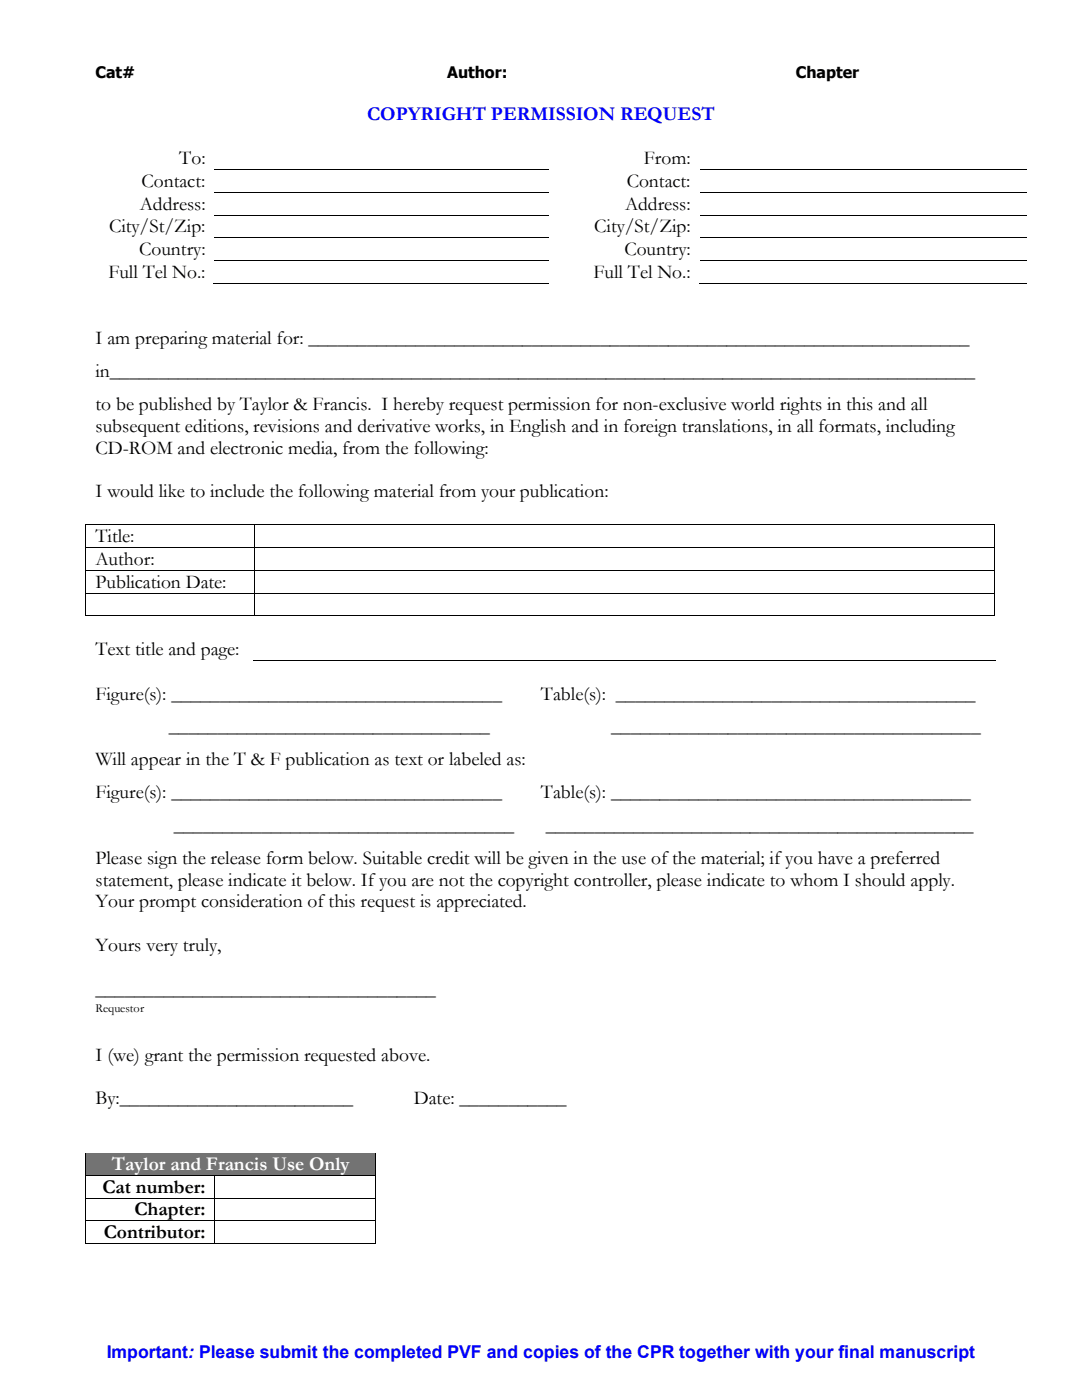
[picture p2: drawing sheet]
<svg xmlns="http://www.w3.org/2000/svg" width="216mm" height="279mm" viewBox="0 0 216 279" stroke-linecap="round" stroke-linejoin="round" font-family="sans-serif">
<defs><g id="words">
<text font-size="3.9" fill="#00f" x="73.2" y="24">COPYRIGHT PERMISSION REQUEST</text>
<g font-size="3.9">
<text x="35.8" y="32.7">To:</text>
<text x="128.5" y="32.7">From:</text>
<text x="27.9" y="41.8">Address:</text>
<text x="28.2" y="37.3">Contact:</text>
<text x="124.7" y="41.8">Address:</text>
<text x="125.1" y="37.3">Contact:</text>
<text x="21.8" y="46.4">City/St/Zip:</text>
<text x="118.6" y="46.4">City/St/Zip:</text>
<text x="27.8" y="50.9">Country:</text>
<text x="124.6" y="50.9">Country:</text>
<text x="21.6" y="55.4">Full Tel No.:</text>
<text x="118.4" y="55.4">Full Tel No.:</text>
<text x="19.1" y="68.7">I am preparing material for: ____________________________________________________________________</text>
<text x="19.1" y="75.3">in_________________________________________________________________________________________</text>
<text x="19.1" y="81.8">to be published by Taylor &amp; Francis. I hereby request permission for non-exclusive world rights in this and all</text>
<text x="19" y="86.2">subsequent editions, revisions and derivative works, in English and in foreign translations, in all formats, including</text>
<text x="19" y="90.6">CD-ROM and electronic media, from the following:</text>
<text x="19" y="99.3">I would like to include the following material from your publication:</text>
<text x="19" y="108.2">Title:</text>
<text x="19" y="112.7">Author:</text>
<text x="19" y="117.3">Publication Date:</text>
<text x="19" y="130.7">Text title and page:</text>
<text x="19" y="139.6">Figure(s): __________________________________</text>
<text x="107.9" y="139.6">Table(s): _____________________________________</text>
<text x="33.7" y="146.2">_________________________________</text>
<text x="122" y="146.2">______________________________________</text>
<text x="19.1" y="152.7">Will appear in the T &amp; F publication as text or labeled as:</text>
<text x="19.1" y="159.3">Figure(s): __________________________________</text>
<text x="107.9" y="159.3">Table(s): _____________________________________</text>
<text x="34.7" y="165.8">___________________________________</text>
<text x="108.9" y="165.8">____________________________________________</text>
<text x="19.1" y="172.3">Please sign the release form below. Suitable credit will be given in the use of the material; if you have a preferred</text>
<text x="19.1" y="176.7">statement, please indicate it below. If you are not the copyright controller, please indicate to whom I should apply.</text>
<text x="19.1" y="181.1">Your prompt consideration of this request is appreciated.</text>
<text x="19.1" y="189.8">Yours very truly,</text>
<text x="19.1" y="198.6">___________________________________</text>
<text x="19" y="211.7">I (we) grant the permission requested above.</text>
<text x="19" y="220.4">By:________________________</text>
<text x="82.6" y="220.4">Date: ___________</text>
<text x="20.4" y="238">Cat number:</text>
<text x="26.8" y="242.6">Chapter:</text>
<text x="20.7" y="247.1">Contributor:</text>
</g>
<text font-size="3.9" fill="#fff" x="22.3" y="233.5">Taylor and Francis Use Only</text>
<text font-size="3.5" fill="#00f" x="21.3" y="271">Important: Please submit the completed PVF and copies of the CPR together with your final manuscript</text>
<g font-size="3.2">
<text x="19" y="15.7">Cat#</text>
<text x="89.2" y="15.7">Author:</text>
<text x="158.8" y="15.7">Chapter</text>
</g>
<text font-size="2.5" x="19" y="202">Requestor</text>
</g></defs>
<g fill="none" stroke="#000" stroke-width=".2">
<path d="M42.9 33.8h66.7M42.9 38.4h66.7M139.7 33.8h65.1M139.7 38.4h65.1M42.6 56.6h67M42.9 42.9h66.7M42.9 47.5h66.7M42.9 52h66.7M139.4 56.6h65.4M139.7 42.9h65.1M139.7 47.5h65.1M139.7 52h65.1"/>
<path d="M17.1 104.8v4.4M17.1 109.3v4.4M17.1 113.9v4.4M17.1 118.4v4.4M17.2 104.7h33.5M17.2 109.3h33.5M17.2 113.8h33.5M17.2 118.4h33.5M50.8 104.8v4.4M50.8 109.3v4.4M50.8 113.9v4.4M50.8 118.4v4.4"/>
<path d="M50.9 104.7h147.5M50.9 109.3h147.5M50.9 113.8h147.5M50.9 118.4h147.5M198.5 104.8v4.4M198.5 109.3v4.4M198.5 113.9v4.4M198.5 118.4v4.4M17.2 122.9h33.5M50.5 131.8h148.3M50.9 122.9h147.5"/>
</g>
<g fill="#000">
<path d="M17.1 104.6h.1v.2h-.1zM17.1 109.2h.1v.1h-.1zM17.1 113.7h.1v.2h-.1zM17.1 118.3h.1v.1h-.1zM50.7 104.6h.2v.2h-.2zM50.7 109.2h.2v.1h-.2zM50.7 113.7h.2v.2h-.2zM50.7 118.3h.2v.1h-.2zM198.4 104.6h.1v.2h-.1zM198.4 109.2h.1v.1h-.1zM198.4 113.7h.1v.2h-.1zM198.4 118.3h.1v.1h-.1z"/>
<path d="M17.1 122.8h.1v.2h-.1zM50.7 122.8h.2v.2h-.2zM198.4 122.8h.1v.2h-.1z"/>
</g>
<path d="M17.2 230.1h57.6v4.4h-57.6z" fill-rule="evenodd" fill="#737373"/>
<path d="M19 230.1h54v4.4h-54z" fill="#737373"/>
<g fill="none" stroke="#000" stroke-width=".2">
<path d="M17.1 230.1v4.4M17.1 234.7v4.4M17.1 239.2v4.4M17.2 234.6h25.6M17.2 239.1h25.6M42.9 234.7v4.4M42.9 239.2v4.4M43 234.6h31.8M43 239.1h31.8M74.9 230.1v4.4M74.9 234.7v4.4M74.9 239.2v4.4"/>
<path d="M17.1 243.8v4.3M17.2 243.7h25.6M17.2 248.2h25.6M42.9 243.8v4.3M43 243.7h31.8M43 248.2h31.8M74.9 243.8v4.3"/>
</g>
<path d="M17.1 234.5h.1v.2h-.1zM17.1 239.1h.1v.1h-.1zM42.8 234.5h.2v.2h-.2zM42.8 239.1h.2v.1h-.2zM74.8 234.5h.2v.2h-.2zM74.8 239.1h.2v.1h-.2zM17.1 243.6h.1v.2h-.1zM17.1 248.1h.1v.2h-.1zM42.8 243.6h.2v.2h-.2zM42.8 248.1h.2v.2h-.2zM74.8 243.6h.2v.2h-.2zM74.8 248.1h.2v.2h-.2z" fill="#000"/>
<use href="#words"/>
</svg>
